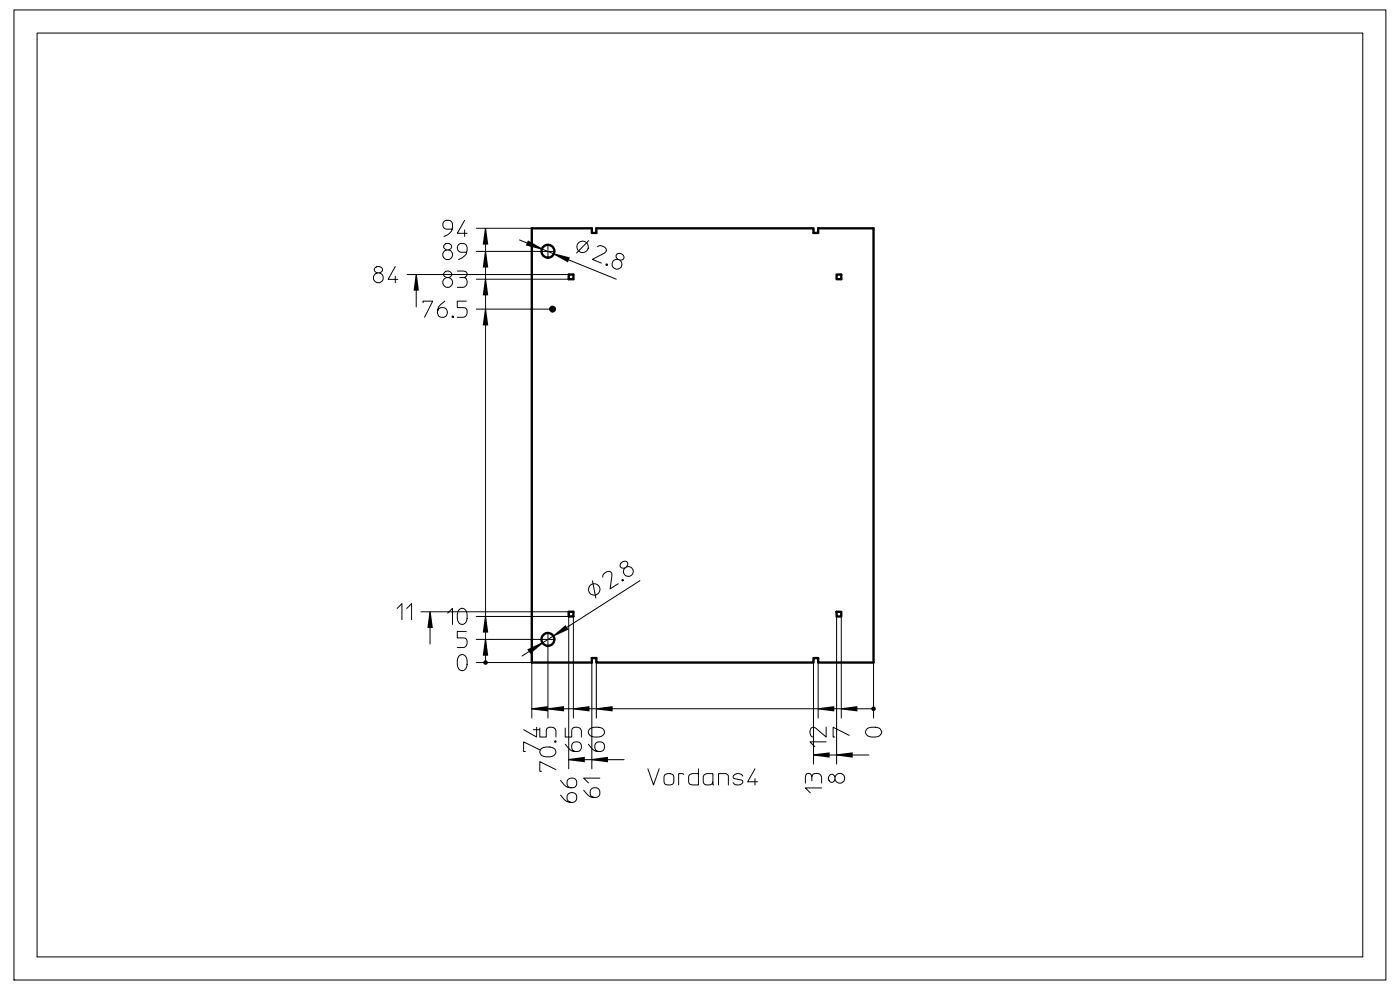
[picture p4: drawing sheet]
<svg xmlns="http://www.w3.org/2000/svg" width="297mm" height="210mm" viewBox="0 0 297 210" stroke-linecap="round" stroke-linejoin="round" font-family="sans-serif">
<path d="M114.7 53.3h3.1M116.2 51.8v3M114.7 135.6h3.1M116.2 134.2v3" fill="none" stroke="#000" stroke-width=".21" stroke-dasharray="1.3 .2 0 .2"/>
<path d="M116.7 65.6h1.1M117.2 65v1.1" fill="none" stroke="#000" stroke-width=".21" stroke-dasharray=".5 .1 0 .1"/>
<g fill="none" stroke="#000" stroke-width=".21">
<path d="M3 2.1h291v205.8h-291zM7.9 7h281.2v196h-281.2zM79.6 56.8a.91 .91 0 0 1 1-.2 .91 .91 0 0 1 .5 .8 .91 .91 0 0 1-1 .5 .91 .91 0 0 1-.7-.9zM80.1 57.9a1.06 1.06 0 0 0-.7 1.6 1.06 1.06 0 0 0 1.7 0 1.06 1.06 0 0 0-.7-1.6M83.9 56.5l-1.6 2.8h2.1M83.9 58.6v1.4M86.4 58.2h34.2M88.3 58.2v6.9M94.3 57.8a.86 .86 0 0 1 1-.3 .86 .86 0 0 1 .5 .9 .89 .89 0 0 1-1 .5 .89 .89 0 0 1-.7-.9zM94.3 51.9a.88 .88 0 0 1 1-.2 .88 .88 0 0 1 .5 .8 .88 .88 0 0 1-1 .5 .88 .88 0 0 1-.7-.9zM94.8 58.9a1.06 1.06 0 0 0-.7 1.6 1.06 1.06 0 0 0 1.8 0 1.06 1.06 0 0 0-.8-1.6M94.8 53a1.05 1.05 0 0 0-.7 1.6 1.05 1.05 0 0 0 1.7 0 1.05 1.05 0 0 0-.7-1.6"/>
<path d="M95.9 48.6h-1.2a1.01 1.01 0 0 1-.6-1.5 1.01 1.01 0 0 1 1.6-.1 2.18 2.18 0 0 1-1.5 3.2M97 57.5l1.7 .1a.68 .68 0 0 1 .4 .8 .68 .68 0 0 1-.7 .5 1.09 1.09 0 0 1 .7 1 1.09 1.09 0 0 1-.8 1.1h-1.3M97.5 58.9h.9M98.6 46.7l-1.6 2.8h2.1M98.6 48.8v1.4M99 53.5h-1.2a1.02 1.02 0 0 1-.3-1.8 1.02 1.02 0 0 1 1.6 .8 2.18 2.18 0 0 1-1.8 2.6M101 59.2h19.6M101 53.3h13.7M101 48.4h11.8M103 48.4v92.1M110.2 50.9l20.5 8.3M124.9 51l-2.6 2.7"/>
<path d="M126.8 52.3a1.26 1.26 0 0 1 1.9 .8l-.5 .6-2.5 1.3 1.9 .8M128.6 56h.3l-.1 .3-.3-.1zM128.7 56.1v.1zM130.8 54a.9 .9 0 0 1 1.1-.1 .9 .9 0 0 1 .4 1.1 .9 .9 0 0 1-1.2 0 .9 .9 0 0 1-.3-1zM131.1 55a1.04 1.04 0 0 0-1.3 1.2 1.04 1.04 0 0 0 1.6 .7 1.04 1.04 0 0 0 0-1.7M89.7 64.2v-.3h2.1l-1.7 3.4M94.4 63.9a2.31 2.31 0 0 0-1.3 3.2 1.07 1.07 0 0 0 1.6-.1 1.07 1.07 0 0 0-.4-1.6 1.07 1.07 0 0 0-1.5 .7M95.9 67.1h.3v.2h-.3zM96 67.1l.1 .1zM98.9 63.9h-1.9v1.4h1.7a1.17 1.17 0 0 1-.4 2h-1.3M101 65.6h16.8M131.9 119.3a.75 .75 0 0 1 1.2 0 .75 .75 0 0 1-.5 1.2 .69 .69 0 0 1-1-.2 .69 .69 0 0 1 .3-1z"/>
<path d="M84.2 129.1l1.1-1.1v3.5M86.3 129.1l1-1.1v3.5M89.3 129.8h31.3M91.2 129.8v6.8M95 130.1l1-1.1v3.5M97.4 139.1a1.04 1.04 0 0 1 1.2-.1 1.04 1.04 0 0 1 .5 1.1 1.87 1.87 0 0 1-.7 2.1l-.4 .1a1.18 1.18 0 0 1-1-1.3 2.15 2.15 0 0 1 .4-1.9zM97.4 129.3a1.04 1.04 0 0 1 1.2-.1 1.04 1.04 0 0 1 .5 1.1 1.87 1.87 0 0 1-.7 2.1l-.4 .1a1.17 1.17 0 0 1-1-1.3 2.18 2.18 0 0 1 .4-1.9zM98.9 133.9h-1.9v1.4l1.7 .1a1.17 1.17 0 0 1-.4 2h-1.3M101 130.8h19.6v32.3M101 135.6h13.7M116.2 137.2v15.1M121.6 130.8v21.5"/>
<path d="M125.7 123.2l.7 3.7M127.9 122.4a1.22 1.22 0 0 1 1.7-1.1l.2 .7-.4 2.9 1.8-1.1M131.9 123l.2-.1 .2 .2-.3 .2zM132 123l.2 .1zM132.9 120.3a1.04 1.04 0 0 1 1.5 .8 1.04 1.04 0 0 1-1.4 1.1 1.04 1.04 0 0 1-.4-1.7M135.7 123.2l-25 16M177.5 130.8v31.3M178.5 130.8v21.5M101 140.5h11.8v11.8M112.8 150.3h72.5M113.1 154.8h1.4M113.8 154.3v2l-2.7-1.5"/>
<path d="M114.5 154.4v1.9h1.4l.1-1.7a1.17 1.17 0 0 1 1.9 .4v1.3M114.5 159.1l-3.4-1.7v2h.3M114.8 158.9a2.29 2.29 0 0 1 3.1 .3v.6a2.13 2.13 0 0 1-3.3 0 .76 .76 0 0 1 .2-.9zM117.7 157.2h.2v.2h-.2zM117.8 157.3l.1 .1zM119.9 157.9a2.38 2.38 0 0 0 2.9 1.4 1.05 1.05 0 0 0 .4-1.6 1.05 1.05 0 0 0-1.7 .1 1.05 1.05 0 0 0 .6 1.6M119.9 154.4v1.9h1.4l.1-1.7a1.17 1.17 0 0 1 1.9 .4v1.3M124.8 157.9a2.35 2.35 0 0 0 2.9 1.4 1.05 1.05 0 0 0 .3-1.6 1.05 1.05 0 0 0-1.6 .2 1.05 1.05 0 0 0 .6 1.5M125.1 154.7a2.55 2.55 0 0 1 2.9 0 1.04 1.04 0 0 1 .1 1.2 1.04 1.04 0 0 1-1.1 .4 1.87 1.87 0 0 1-2.1-.7l-.1-.4zM125.6 140.5v22.6M126.5 140.5v11.8M172.6 140.5v21.6"/>
<path d="M173.6 140.5v11.8M175.3 157.4h-3.5l1.1 1M175.3 154.3v2l-2.6-2a1.1 1.1 0 0 0-.9 .7 1.1 1.1 0 0 0 .3 1.2l.3 .1M180.2 156l-3.5-1.7v2h.4M183.9 154.7a2.51 2.51 0 0 1 2.9 0 1.04 1.04 0 0 1 0 1.2 1.04 1.04 0 0 1-1.1 .4 1.63 1.63 0 0 1-2.1-.9zM185.3 140.5v11.8M117.9 163.3l-3.4-1.7v2h.4M118.9 168.7a2.26 2.26 0 0 0 3.2 1.2 1.06 1.06 0 0 0-.1-1.6 1.06 1.06 0 0 0-1.6 .5 1.06 1.06 0 0 0 .7 1.4M118.9 165.5a2.38 2.38 0 0 0 2.9 1.5 1.05 1.05 0 0 0 .4-1.6 1.05 1.05 0 0 0-1.7 .1 1.05 1.05 0 0 0 .6 1.6M120.6 161.1h11.8M123.8 167.6a2.4 2.4 0 0 0 3 1.5 1.05 1.05 0 0 0 .3-1.7 1.05 1.05 0 0 0-1.7 .2 1.05 1.05 0 0 0 .6 1.5M127.2 165.1h-3.4l1 1"/>
<path d="M137.4 163.1l1.2 3.4 1.2-3.4M141.1 164.3l.2-.1a1.11 1.11 0 0 1 1.6 .6v1a1.22 1.22 0 0 1-1.9 .4 1.94 1.94 0 0 1 .1-1.9zM145.1 164.3l-.3-.2h-.8v2.4M148.2 163.1v3.4h-1.3a.71 .71 0 0 1-.8-.7v-1a.78 .78 0 0 1 .8-.7h1.3M151.2 165.9a1.15 1.15 0 0 1-2 0v-1.2l.2-.3 .6-.3h1.2v2.3l.2 .1M152.4 166.5v-2.4h1.6l.4 .3 .1 2.1M157.6 164.6a1.13 1.13 0 0 0-1.1-.5 1.13 1.13 0 0 0-1 .8l.3 .3 1.5 .3 .3 .3a1.1 1.1 0 0 1-1 .8 1.1 1.1 0 0 1-1.1-.6M160.2 163.1l-1.6 2.7h2.1M160.2 165.2v1.3M170.9 166.1l.1-1.7a.67 .67 0 0 1 .7-.3 .67 .67 0 0 1 .5 .6 1.1 1.1 0 0 1 1.1-.7 1.1 1.1 0 0 1 1 .8v1.3M172.2 164.7v.9M172.6 160.2h11.7"/>
<path d="M174.3 167.1h-3.4l1 1.1M176 164.4a.76 .76 0 0 1 1 .1 .76 .76 0 0 1 .1 1 .74 .74 0 0 1-1.1 .3 .74 .74 0 0 1-.1-1.1zM177.1 164.9a1.05 1.05 0 0 1 1.6-.7 1.05 1.05 0 0 1 0 1.8 1.05 1.05 0 0 1-1.6-.7"/>
<circle cx="123.6" cy="52.4" r="1.21"/>
<circle cx="126.1" cy="125" r="1.21"/>
</g>
<g fill="#000">
<path d="M88.2 58.2h.2l.5 3.5h-1.2z" fill-rule="evenodd"/>
<path d="M102.9 59.2h.2l.5 3.4h-1.2z" fill-rule="evenodd"/>
<path d="M102.9 53.3h.2l.5 3.5h-1.2z" fill-rule="evenodd"/>
<path d="M102.9 48.4h.2l.5 3.5h-1.2z" fill-rule="evenodd"/>
<path d="M112 51l3 1.7-.1 .2-3.4-.8z" fill-rule="evenodd"/>
<path d="M117.5 53.8l3.4 .8-.4 1.1-3.1-1.7z" fill-rule="evenodd"/>
<path d="M102.9 65.6h.2l.5 3.4h-1.2z" fill-rule="evenodd"/>
<path d="M91.1 129.8h.3l.4 3.4h-1.1z" fill-rule="evenodd"/>
<path d="M102.9 130.8h.2l.5 3.4h-1.2z" fill-rule="evenodd"/>
<path d="M102.9 135.6h.2l.5 3.5h-1.2z" fill-rule="evenodd"/>
<path d="M111.9 137.8l3.1-1.5 .1 .2-2.6 2.2z" fill-rule="evenodd"/>
<path d="M117.3 134.8l2.7-2.2 .6 1-3.2 1.4z" fill-rule="evenodd"/>
<path d="M112.8 150.2l3.4-.4v1.1l-3.4-.4z" fill-rule="evenodd"/>
<path d="M116.2 150.2l3.5-.4v1.1l-3.5-.4z" fill-rule="evenodd"/>
<path d="M121.6 150.2l3.5-.4v1.1l-3.5-.4z" fill-rule="evenodd"/>
<path d="M126.5 150.2l3.5-.4v1.1l-3.5-.4z" fill-rule="evenodd"/>
<path d="M173.6 150.2l3.4-.4v1.1l-3.4-.4z" fill-rule="evenodd"/>
<path d="M178.5 150.2l3.4-.4v1.1l-3.4-.4z" fill-rule="evenodd"/>
<path d="M120.6 161l3.5-.5v1.2l-3.5-.5z" fill-rule="evenodd"/>
<path d="M125.6 161l3.4-.5v1.2l-3.4-.5z" fill-rule="evenodd"/>
<path d="M172.6 160l3.4-.4v1.1l-3.4-.4z" fill-rule="evenodd"/>
<path d="M177.5 160l3.4-.4v1.1l-3.4-.4z" fill-rule="evenodd"/>
<circle cx="103" cy="140.5" r=".49"/>
<circle cx="185.3" cy="150.3" r=".49"/>
</g>
<g fill="none" stroke="#000" stroke-width=".5">
<path d="M112.8 48.4h12.8v1h.9v-1h46.1v1h1v-1h11.7v92.1h-11.7v-.9h-1v.9h-46.1v-.9h-.9v.9h-12.8zM120.6 58.2h1v1h-1zM177.5 58.2h1v1h-1zM120.6 129.8h1v1h-1zM177.5 129.8h1v1h-1z"/>
<circle cx="116.2" cy="53.3" r="1.38"/>
<circle cx="117.2" cy="65.6" r=".48"/>
<circle cx="116.2" cy="135.6" r="1.38"/>
</g>
</svg>
